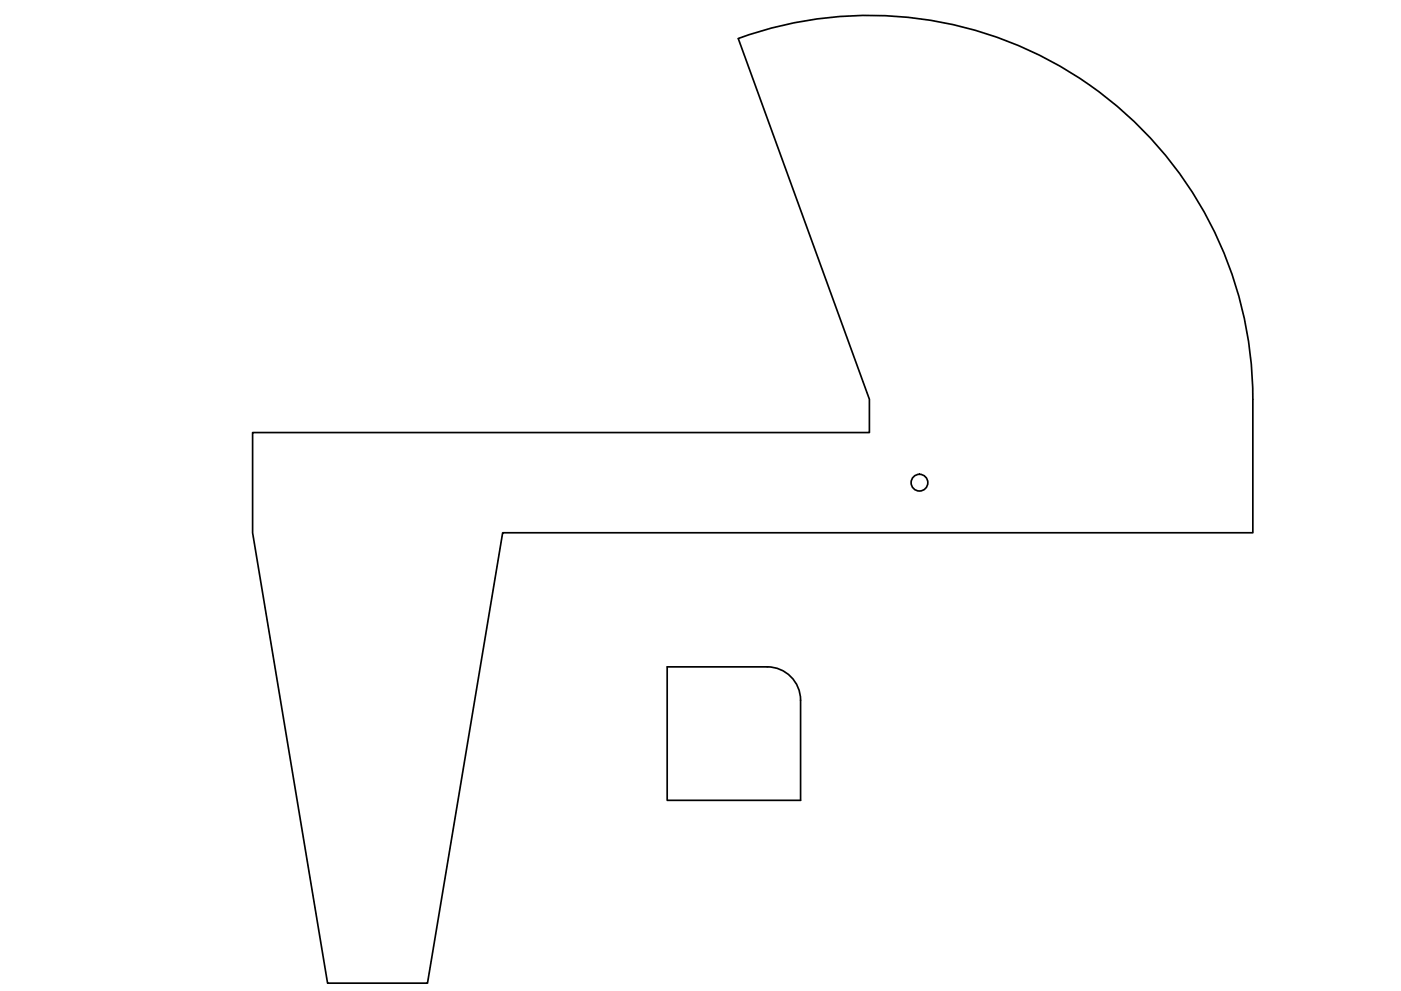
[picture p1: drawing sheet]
<svg xmlns="http://www.w3.org/2000/svg" width="420mm" height="297mm" viewBox="0 0 420 297" stroke-linecap="round" stroke-linejoin="round" font-family="sans-serif">
<!-- layer: Visible (ISO) -->
<g fill="none" stroke="#000" stroke-width=".51">
<path d="M221.4 11.5a115 115 0 0 1 154.3 108.2v40h-225l-22.5 135h-30l-22.4-135v-30h184.9v-10l-39.3-108.1M200.1 199.9h30a10 10 0 0 1 10 10v30h-40z"/>
<circle cx="275.7" cy="144.7" r="2.51"/>
</g>
</svg>
